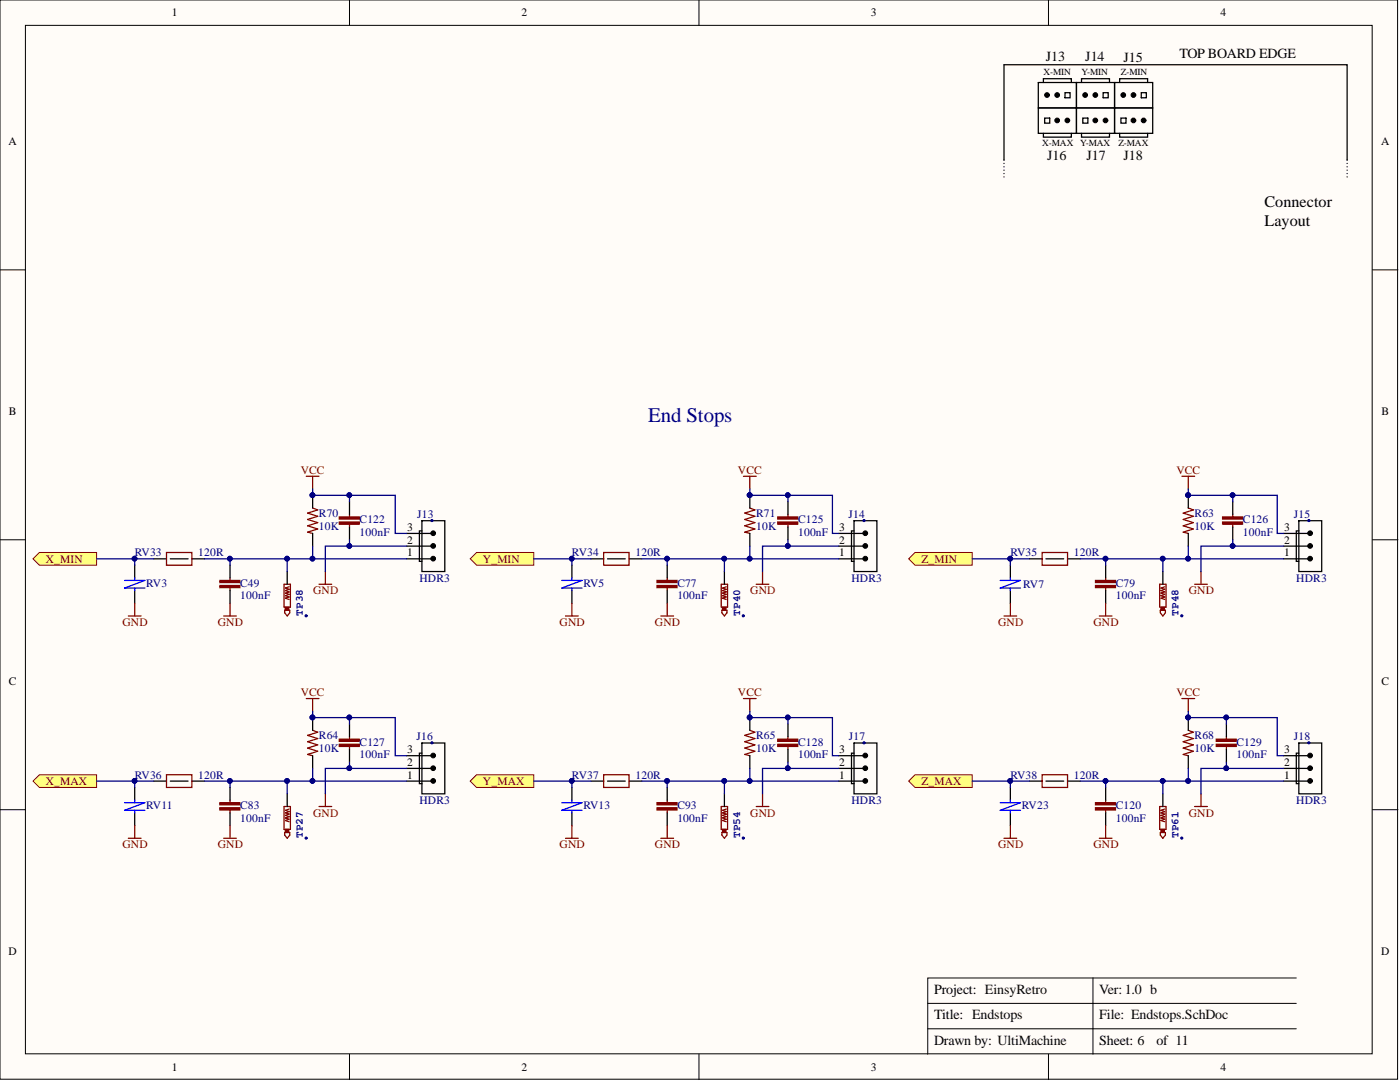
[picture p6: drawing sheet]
<svg xmlns="http://www.w3.org/2000/svg" width="279mm" height="216mm" viewBox="0 0 279 216" stroke-linecap="round" stroke-linejoin="round" font-family="sans-serif">
<defs><g id="words">
<text font-size="4.1" fill="#000080" x="129.4" y="84.2">End Stops</text>
<g font-size="3.2">
<text x="252.4" y="41.4">Connector</text>
<text x="252.4" y="45.2">Layout</text>
</g>
<g font-size="2.8">
<text x="235.4" y="11.6">TOP BOARD EDGE</text>
<text x="186.4" y="203.4">Title: Endstops</text>
<text x="186.4" y="198.4">Project: EinsyRetro</text>
<text x="186.4" y="208.5">Drawn by: UltiMachine</text>
<text x="219.4" y="208.5">Sheet: 6</text>
<text x="230.8" y="208.5">of 11</text>
</g>
<g font-size="2.8" fill="#080d02">
<text x="208.7" y="12.1">J13</text>
<text x="216.6" y="12.1">J14</text>
<text x="224.2" y="12.3">J15</text>
<text x="209" y="31.8">J16</text>
<text x="216.9" y="31.8">J17</text>
<text x="224.2" y="31.8">J18</text>
<text x="219.4" y="203.4">File: Endstops.SchDoc</text>
<text x="219.4" y="198.4">Ver: 1.0 b</text>
</g>
<g font-size="2.3">
<text x="34.3" y="3.3">1</text>
<text x="104.1" y="3.3">2</text>
<text x="173.8" y="3.3">3</text>
<text x="243.6" y="3.3">4</text>
<text x="1.7" y="29">A</text>
<text x="275.6" y="29">A</text>
<text x="1.8" y="82.8">B</text>
<text x="275.7" y="82.8">B</text>
<text x="81.2" y="105.9">3</text>
<text x="167.5" y="105.9">3</text>
<text x="256.3" y="105.9">3</text>
<text x="81.2" y="111">1</text>
<text x="81.2" y="108.5">2</text>
<text x="167.5" y="111">1</text>
<text x="167.5" y="108.5">2</text>
<text x="256.3" y="111">1</text>
<text x="256.3" y="108.5">2</text>
<text x="1.8" y="136.7">C</text>
<text x="275.7" y="136.7">C</text>
<text x="81.2" y="155.4">1</text>
<text x="81.2" y="152.8">2</text>
<text x="81.2" y="150.3">3</text>
<text x="167.5" y="155.4">1</text>
<text x="167.5" y="152.8">2</text>
<text x="167.5" y="150.3">3</text>
<text x="256.3" y="155.4">1</text>
<text x="256.3" y="152.8">2</text>
<text x="256.3" y="150.3">3</text>
<text x="1.7" y="190.5">D</text>
<text x="275.6" y="190.5">D</text>
<text x="34.3" y="213.6">1</text>
<text x="104.1" y="213.6">2</text>
<text x="173.8" y="213.6">3</text>
<text x="243.6" y="213.6">4</text>
</g>
<g font-size="2.3" fill="#800000">
<text x="60" y="94.5">VCC</text>
<text x="147.3" y="94.5">VCC</text>
<text x="234.8" y="94.5">VCC</text>
<text x="9.1" y="112.3">X_MIN</text>
<text x="96.4" y="112.3">Y_MIN</text>
<text x="183.9" y="112.3">Z_MIN</text>
<text x="62.5" y="118.6">GND</text>
<text x="149.7" y="118.6">GND</text>
<text x="237.2" y="118.6">GND</text>
<text x="24.4" y="124.9">GND</text>
<text x="43.5" y="124.9">GND</text>
<text x="111.7" y="124.9">GND</text>
<text x="130.7" y="124.9">GND</text>
<text x="199.2" y="124.9">GND</text>
<text x="218.2" y="124.9">GND</text>
<text x="60" y="138.9">VCC</text>
<text x="147.3" y="138.9">VCC</text>
<text x="234.8" y="138.9">VCC</text>
<text x="9.1" y="156.6">X_MAX</text>
<text x="96.4" y="156.6">Y_MAX</text>
<text x="183.9" y="156.6">Z_MAX</text>
<text x="62.5" y="163">GND</text>
<text x="149.7" y="163">GND</text>
<text x="237.2" y="163">GND</text>
<text x="24.4" y="169.3">GND</text>
<text x="43.5" y="169.3">GND</text>
<text x="111.7" y="169.3">GND</text>
<text x="130.7" y="169.3">GND</text>
<text x="199.2" y="169.3">GND</text>
<text x="218.2" y="169.3">GND</text>
</g>
<g font-size="2.3" fill="#000080">
<text x="63.7" y="105.7">10K</text>
<text x="63.7" y="103.1">R70</text>
<text x="71.8" y="104.4">C122</text>
<text x="71.8" y="106.9">100nF</text>
<text x="83.3" y="103.4">J13</text>
<text x="150.9" y="105.7">10K</text>
<text x="150.9" y="103.1">R71</text>
<text x="159.3" y="104.4">C125</text>
<text x="159.3" y="106.9">100nF</text>
<text x="169.3" y="103.4">J14</text>
<text x="238.4" y="105.7">10K</text>
<text x="238.4" y="103.1">R63</text>
<text x="248.1" y="104.4">C126</text>
<text x="248.1" y="106.9">100nF</text>
<text x="258.2" y="103.4">J15</text>
<text x="26.9" y="111">RV33</text>
<text x="39.6" y="111">120R</text>
<text x="114.1" y="111">RV34</text>
<text x="126.8" y="111">120R</text>
<text x="201.6" y="111">RV35</text>
<text x="214.3" y="111">120R</text>
<text x="29.2" y="117.1">RV3</text>
<text x="47.9" y="117.1">C49</text>
<text x="47.9" y="119.6">100nF</text>
<text x="83.7" y="116.1">HDR3</text>
<text x="116.4" y="117.1">RV5</text>
<text x="135.2" y="117.1">C77</text>
<text x="135.2" y="119.6">100nF</text>
<text x="169.9" y="116.1">HDR3</text>
<text x="204.2" y="117.3">RV7</text>
<text x="222.7" y="117.1">C79</text>
<text x="222.7" y="119.6">100nF</text>
<text x="258.7" y="116.1">HDR3</text>
<text x="63.7" y="147.5">R64</text>
<text x="71.8" y="148.8">C127</text>
<text x="83.1" y="147.8">J16</text>
<text x="150.9" y="147.5">R65</text>
<text x="159.3" y="148.8">C128</text>
<text x="169.4" y="147.8">J17</text>
<text x="238.4" y="147.5">R68</text>
<text x="246.8" y="148.8">C129</text>
<text x="258.2" y="147.8">J18</text>
<text x="26.9" y="155.4">RV36</text>
<text x="39.6" y="155.4">120R</text>
<text x="63.7" y="150">10K</text>
<text x="71.8" y="151.3">100nF</text>
<text x="114.1" y="155.4">RV37</text>
<text x="126.8" y="155.4">120R</text>
<text x="150.9" y="150">10K</text>
<text x="159.3" y="151.3">100nF</text>
<text x="201.6" y="155.4">RV38</text>
<text x="214.3" y="155.4">120R</text>
<text x="238.4" y="150">10K</text>
<text x="246.8" y="151.3">100nF</text>
<text x="29.2" y="161.4">RV11</text>
<text x="47.9" y="161.4">C83</text>
<text x="83.7" y="160.4">HDR3</text>
<text x="116.4" y="161.4">RV13</text>
<text x="135.2" y="161.4">C93</text>
<text x="169.9" y="160.4">HDR3</text>
<text x="203.9" y="161.4">RV23</text>
<text x="222.7" y="161.4">C120</text>
<text x="258.7" y="160.4">HDR3</text>
<text x="47.9" y="164">100nF</text>
<text x="135.2" y="164">100nF</text>
<text x="222.7" y="164">100nF</text>
</g>
<g font-size="2.2" fill="#000080">
<text x="60.4" y="122.9" transform="rotate(-90 60.4 122.9)">TP38</text>
<text x="147.7" y="122.9" transform="rotate(-90 147.7 122.9)">TP40</text>
<text x="235.2" y="122.9" transform="rotate(-90 235.2 122.9)">TP48</text>
<text x="60.4" y="167.3" transform="rotate(-90 60.4 167.3)">TP27</text>
<text x="147.7" y="167.3" transform="rotate(-90 147.7 167.3)">TP54</text>
<text x="235.2" y="167.3" transform="rotate(-90 235.2 167.3)">TP61</text>
</g>
<g font-size="1.9">
<text x="208.2" y="15">X-MIN</text>
<text x="215.8" y="15">Y-MIN</text>
<text x="223.7" y="15">Z-MIN</text>
<text x="208" y="29.2">X-MAX</text>
<text x="215.6" y="29.2">Y-MAX</text>
<text x="223.2" y="29.2">Z-MAX</text>
</g>
</g></defs>
<g fill="#fffcf8" stroke="#000" stroke-width=".2">
<path d="M0 0h278.9v215.3h-278.9z"/>
<path d="M5.1 5.1h268.7v205.2h-268.7z"/>
</g>
<g fill="none" stroke="#000" stroke-width=".2">
<path d="M69.7 0v5.1M139.5 0v5.1M209.2 0v5.1M0 53.8h5.1M273.9 53.8h5.1M0 107.7h5.1M273.9 107.7h5.1M0 161.6h5.1M273.9 161.6h5.1M218.1 195.1v15.3M258.7 195.1h-73.5v15.3M69.7 210.4v5"/>
<path d="M139.5 210.4v5M185.2 200.2h73.5M185.2 205.3h73.5M209.2 210.4v5"/>
</g>
<g fill="none" stroke="#800000" stroke-width=".25">
<path d="M56.7 116.6h1.3v4.5h-1.3zM57.7 117.1l-.8 .2 .8 .3-.8 .2 .8 .3-.8 .3 .8 .2-.8 .3 .8 .2-.8 .3 .8 .2M63.7 116.6h2.5M64.9 114v2.6M143.9 116.6h1.3v4.5h-1.3zM145 117.1l-.8 .2 .8 .3-.8 .2 .8 .3-.8 .3 .8 .2-.8 .3 .8 .2-.8 .3 .8 .2M150.9 116.6h2.5M152.2 114v2.6M231.4 116.6h1.3v4.5h-1.3zM232.5 117.1l-.8 .2 .8 .3-.8 .2 .8 .3-.8 .3 .8 .2-.8 .3 .8 .2-.8 .3 .8 .2M56.8 121.8h1v.5l-.5 .6-.5-.6zM144.1 121.8h1v.5l-.5 .6-.5-.6z"/>
<path d="M231.6 121.8h1v.5l-.5 .6-.5-.6z"/>
</g>
<g fill="#800000" stroke="#800000" stroke-width=".25">
<path d="M56.9 121.1h.7v.6h-.7z"/>
<path d="M144.2 121.1h.7v.6h-.7z"/>
<path d="M231.7 121.1h.7v.6h-.7z"/>
</g>
<path d="M26.9 112.8v2.5M26.9 117.8v2.6M57.3 114v2.6M114.1 112.8v2.5M114.1 117.8v2.6M144.6 114v2.6M201.6 112.8v2.5M201.6 117.8v2.6M232.1 114v2.6" fill="none" stroke="#000" stroke-width=".25"/>
<g fill="#000080" stroke="#000080" stroke-width=".2">
<circle cx="61.1" cy="122.9" r=".22"/>
<circle cx="148.3" cy="122.9" r=".22"/>
<circle cx="235.8" cy="122.9" r=".22"/>
</g>
<path d="M24.9 115.8h4l-4 1.5h4M26.9 115.3v.5M26.9 117.3v.5M112.1 115.8h4.1l-4.1 1.5h4.1M114.1 115.3v.5M114.1 117.3v.5M199.6 115.8h4.1l-4.1 1.5h4.1M201.6 115.3v.5M201.6 117.3v.5" fill="none" stroke="#00f" stroke-width=".25"/>
<g fill="#ffff80" stroke="#800000" stroke-width=".2">
<path d="M6.6 111.5l1.3-1.3h11.4v2.6h-11.4z" fill-rule="evenodd"/>
<path d="M93.8 111.5l1.3-1.3h11.4v2.6h-11.4z" fill-rule="evenodd"/>
<path d="M181.3 111.5l1.3-1.3h11.4v2.6h-11.4z" fill-rule="evenodd"/>
</g>
<g fill="none" stroke="#800000" stroke-width=".25">
<path d="M61.1 95h2.6M62.4 95v2.6M148.4 95h2.5M149.6 95v2.6M235.9 95h2.5M237.1 95v2.6M62.4 101.4l1 .4-2 .6 2 .6-2 .7 2 .6-2 .6 2 .7-2 .6 1 .2M149.6 101.4l1.1 .4-2.1 .6 2.1 .6-2.1 .7 2.1 .6-2.1 .6 2.1 .7-2.1 .6 1 .2M237.1 101.4l1.1 .4-2.1 .6 2.1 .6-2.1 .7 2.1 .6-2.1 .6 2.1 .7-2.1 .6 1 .2M238.4 116.6h2.5M239.7 114v2.6M25.6 122.9h2.6"/>
<path d="M26.9 120.4v2.5M112.9 122.9h2.5M114.1 120.4v2.5M200.4 122.9h2.5M201.6 120.4v2.5M64.9 158.4v2.5M56.7 160.9h1.3v4.6h-1.3zM56.8 166.1h1v.5l-.5 .7-.5-.7zM57.7 161.4l-.8 .3 .8 .2-.8 .3 .8 .3-.8 .2 .8 .3-.8 .2 .8 .3-.8 .2 .8 .3M63.7 160.9h2.5"/>
</g>
<g fill="none" stroke="#000" stroke-width=".25">
<path d="M200.4 31.9v-19h68.4v19M62.4 98.8v2.6M149.6 98.8v2.6M237.1 98.8v2.6M62.4 106.4v2.6M81.2 111.5h5.3M81.2 109h5.3M81.2 106.4h5.3M84.2 103.9h4.6v10.1h-4.6zM84.2 105.9h-.5v6.1h.5M149.6 106.4v2.6M167.4 111.5h5.3"/>
<path d="M167.4 109h5.3M167.4 106.4h5.3M170.4 103.9h4.6v10.1h-4.6zM170.4 105.9h-.5v6.1h.5M237.1 106.4v2.6M256.2 111.5h5.3M256.2 109h5.3M256.2 106.4h5.3M259.2 103.9h4.6v10.1h-4.6zM259.2 105.9h-.5v6.1h.5M26.9 157.1v2.6M57.3 158.4v2.5"/>
<path d="M26.9 162.2v2.5"/>
</g>
<g fill="#000080" stroke="#000080" stroke-width=".2">
<circle cx="62.4" cy="98.8" r=".47"/>
<circle cx="149.6" cy="98.8" r=".47"/>
<circle cx="86.2" cy="103.9" r=".22"/>
<circle cx="172.4" cy="103.9" r=".22"/>
<circle cx="261.2" cy="103.9" r=".22"/>
<circle cx="237.1" cy="98.8" r=".47"/>
<circle cx="61.1" cy="167.2" r=".22"/>
</g>
<path d="M200.4 31.9v3.8M268.8 31.9v3.8" fill="none" stroke="#000" stroke-width=".25" stroke-dasharray="0 .6"/>
<g fill="#000" stroke="#000" stroke-width=".2">
<circle cx="86.5" cy="111.5" r=".47"/>
<circle cx="86.5" cy="108.9" r=".47"/>
<circle cx="86.5" cy="106.4" r=".47"/>
<circle cx="172.7" cy="111.5" r=".47"/>
<circle cx="172.7" cy="108.9" r=".47"/>
<circle cx="172.7" cy="106.4" r=".47"/>
<circle cx="261.5" cy="111.5" r=".47"/>
<circle cx="261.5" cy="108.9" r=".47"/>
<circle cx="261.5" cy="106.4" r=".47"/>
</g>
<path d="M56.9 165.5h.7v.6h-.7z" fill="#800000" stroke="#800000" stroke-width=".25"/>
<path d="M26.9 159.7v.5M24.9 160.2h4l-4 1.5h4M26.9 161.7v.5" fill="none" stroke="#00f" stroke-width=".25"/>
<path d="M6.6 155.9l1.3-1.3h11.4v2.5h-11.4z" fill-rule="evenodd" fill="#ffff80" stroke="#800000" stroke-width=".2"/>
<path d="M61.1 139.4h2.6M62.4 139.4v2.5M62.4 145.7l1 .4-2 .6 2 .7-2 .6 2 .6-2 .7 2 .6-2 .6 1 .3M152.2 158.4v2.5M25.6 167.3h2.6M26.9 164.7v2.6M143.9 160.9h1.3v4.6h-1.3zM144.1 166.1h1v.5l-.5 .7-.5-.7zM145 161.4l-.8 .3 .8 .2-.8 .3 .8 .3-.8 .2 .8 .3-.8 .2 .8 .3-.8 .2 .8 .3M150.9 160.9h2.5" fill="none" stroke="#800000" stroke-width=".25"/>
<path d="M62.4 143.2v2.5M62.4 150.8v2.5M81.2 155.9h5.3M81.2 153.3h5.3M81.2 150.8h5.3M84.2 148.3h4.6v10.1h-4.6zM84.2 150.3h-.5v6.1h.5M114.1 157.1v2.6M144.6 158.4v2.5M114.1 162.2v2.5" fill="none" stroke="#000" stroke-width=".25"/>
<g fill="#000080" stroke="#000080" stroke-width=".2">
<circle cx="62.4" cy="143.2" r=".47"/>
<circle cx="86.2" cy="148.2" r=".22"/>
<circle cx="148.3" cy="167.2" r=".22"/>
</g>
<g fill="#000" stroke="#000" stroke-width=".2">
<circle cx="86.5" cy="150.8" r=".47"/>
<circle cx="86.5" cy="153.3" r=".47"/>
<circle cx="86.5" cy="155.8" r=".47"/>
</g>
<path d="M144.2 165.5h.7v.6h-.7z" fill="#800000" stroke="#800000" stroke-width=".25"/>
<path d="M114.1 159.7v.5M112.1 160.2h4.1l-4.1 1.5h4.1M114.1 161.7v.5" fill="none" stroke="#00f" stroke-width=".25"/>
<path d="M93.8 155.9l1.3-1.3h11.4v2.5h-11.4z" fill-rule="evenodd" fill="#ffff80" stroke="#800000" stroke-width=".2"/>
<path d="M148.4 139.4h2.5M149.6 139.4v2.5M149.6 145.7l1.1 .4-2.1 .6 2.1 .7-2.1 .6 2.1 .6-2.1 .7 2.1 .6-2.1 .6 1 .3M239.7 158.4v2.5M112.9 167.3h2.5M114.1 164.7v2.6M231.4 160.9h1.3v4.6h-1.3zM231.6 166.1h1v.5l-.5 .7-.5-.7zM232.5 161.4l-.8 .3 .8 .2-.8 .3 .8 .3-.8 .2 .8 .3-.8 .2 .8 .3-.8 .2 .8 .3M238.4 160.9h2.5" fill="none" stroke="#800000" stroke-width=".25"/>
<path d="M149.6 143.2v2.5M149.6 150.8v2.5M167.4 155.9h5.3M167.4 153.3h5.3M167.4 150.8h5.3M170.4 148.3h4.6v10.1h-4.6zM170.4 150.3h-.5v6.1h.5M201.6 157.1v2.6M232.1 158.4v2.5M201.6 162.2v2.5" fill="none" stroke="#000" stroke-width=".25"/>
<g fill="#000080" stroke="#000080" stroke-width=".2">
<circle cx="149.6" cy="143.2" r=".47"/>
<circle cx="172.4" cy="148.2" r=".22"/>
<circle cx="235.8" cy="167.2" r=".22"/>
</g>
<g fill="#000" stroke="#000" stroke-width=".2">
<circle cx="172.7" cy="150.8" r=".47"/>
<circle cx="172.7" cy="153.3" r=".47"/>
<circle cx="172.7" cy="155.8" r=".47"/>
</g>
<path d="M231.7 165.5h.7v.6h-.7z" fill="#800000" stroke="#800000" stroke-width=".25"/>
<path d="M201.6 159.7v.5M199.6 160.2h4.1l-4.1 1.5h4.1M201.6 161.7v.5" fill="none" stroke="#00f" stroke-width=".25"/>
<path d="M181.3 155.9l1.3-1.3h11.4v2.5h-11.4z" fill-rule="evenodd" fill="#ffff80" stroke="#800000" stroke-width=".2"/>
<g fill="none" stroke="#800000" stroke-width=".25">
<path d="M33.2 110.2h5.1v2.6h-5.1zM45.9 115.3v.5M45.9 117.3v.5M69.7 102.6v.5M69.7 104.7v.5M120.5 110.2h5v2.6h-5zM133.2 115.3v.5M133.2 117.3v.5M157.3 102.6v.5M157.3 104.7v.5M208 110.2h5.1v2.6h-5.1zM220.7 115.3v.5"/>
<path d="M220.7 117.3v.5M246 102.6v.5M246 104.7v.5M44.6 122.9h2.6M45.9 120.4v2.5M131.9 122.9h2.5M133.2 120.4v2.5M219.4 122.9h2.5M220.7 120.4v2.5M235.9 139.4h2.5M237.1 139.4v2.5M33.2 154.6h5.1v2.5h-5.1z"/>
<path d="M45.9 159.7v.5M69.7 147v.5M69.7 149v.5M120.5 154.6h5v2.5h-5zM133.2 159.7v.5M157.3 147v.5M157.3 149v.5M208 154.6h5.1v2.5h-5.1zM220.7 159.7v.5M237.1 145.7l1.1 .4-2.1 .6 2.1 .7-2.1 .6 2.1 .6-2.1 .7 2.1 .6-2.1 .6 1 .3M244.8 147v.5M244.8 149v.5"/>
<path d="M44.6 167.3h2.6M45.9 161.7v.5M45.9 164.7v2.6M131.9 167.3h2.5M133.2 161.7v.5M133.2 164.7v2.6M200.4 167.3h2.5M201.6 164.7v2.6M219.4 167.3h2.5M220.7 161.7v.5M220.7 164.7v2.6"/>
</g>
<g fill="none" stroke="#000" stroke-width=".25">
<path d="M207.2 16.5h7.6v5h-7.6zM208.2 16.5v-.8h5.6v.8M212.5 18.5h1.1v1h-1.1zM214.8 16.5h7.6v5h-7.6zM215.8 16.5v-.8h5.6v.8M220.2 18.5h1v1h-1zM222.4 16.5h7.6v5h-7.6zM223.4 16.5v-.8h5.6v.8M227.8 18.5h1v1h-1zM207.2 21.5h7.6v5.1h-7.6zM208.2 26.6v.8h5.6v-.8M208.5 23.6h1v1h-1z"/>
<path d="M214.8 21.5h7.6v5.1h-7.6zM215.8 26.6v.8h5.6v-.8M216.1 23.6h1v1h-1zM222.4 21.5h7.6v5.1h-7.6zM223.4 26.6v.8h5.6v-.8M223.7 23.6h1v1h-1zM30.7 111.5h2.5M34 111.5h3.5M38.3 111.5h2.5M45.9 112.8v2.5M45.9 117.8v2.6M69.7 100.1v2.5"/>
<path d="M69.7 105.2v2.5M117.9 111.5h2.6M121.2 111.5h3.6M125.5 111.5h2.6M133.2 112.8v2.5M133.2 117.8v2.6M157.3 100.1v2.5M157.3 105.2v2.5M205.4 111.5h2.6M208.7 111.5h3.6M213.1 111.5h2.5M220.7 112.8v2.5"/>
<path d="M220.7 117.8v2.6M246 100.1v2.5M246 105.2v2.5M30.7 155.9h2.5M34 155.9h3.5M38.3 155.9h2.5M45.9 157.1v2.6M69.7 144.5v2.5M69.7 149.5v2.6M117.9 155.9h2.6M121.2 155.9h3.6M125.5 155.9h2.6"/>
<path d="M133.2 157.1v2.6M157.3 144.5v2.5M157.3 149.5v2.6M205.4 155.9h2.6M208.7 155.9h3.6M213.1 155.9h2.5M220.7 157.1v2.6M237.1 143.2v2.5M237.1 150.8v2.5M244.8 144.5v2.5M244.8 149.5v2.6M256.2 155.9h5.3"/>
<path d="M256.2 153.3h5.3M256.2 150.8h5.3M259.2 148.3h4.6v10.1h-4.6zM259.2 150.3h-.5v6.1h.5M45.9 162.2v2.5M133.2 162.2v2.5M220.7 162.2v2.5"/>
</g>
<g fill="#000080" stroke="#000080" stroke-width=".2">
<circle cx="237.1" cy="143.2" r=".47"/>
<circle cx="261.2" cy="148.2" r=".22"/>
<circle cx="26.8" cy="111.5" r=".47"/>
<circle cx="114.1" cy="111.5" r=".47"/>
<circle cx="62.4" cy="111.5" r=".47"/>
<circle cx="149.6" cy="111.5" r=".47"/>
<circle cx="57.3" cy="111.5" r=".47"/>
<circle cx="144.5" cy="111.5" r=".47"/>
<circle cx="45.9" cy="111.5" r=".47"/>
<circle cx="69.7" cy="108.9" r=".47"/>
<circle cx="69.7" cy="98.8" r=".47"/>
<circle cx="62.4" cy="98.8" r=".47"/>
<circle cx="157.2" cy="108.9" r=".47"/>
<circle cx="157.2" cy="98.8" r=".47"/>
<circle cx="149.6" cy="98.8" r=".47"/>
<circle cx="201.6" cy="111.5" r=".47"/>
<circle cx="232" cy="111.5" r=".47"/>
<circle cx="237.1" cy="111.5" r=".47"/>
<circle cx="246" cy="108.9" r=".47"/>
<circle cx="246" cy="98.8" r=".47"/>
<circle cx="237.1" cy="98.8" r=".47"/>
<circle cx="26.8" cy="155.8" r=".47"/>
<circle cx="62.4" cy="155.8" r=".47"/>
<circle cx="57.3" cy="155.8" r=".47"/>
<circle cx="45.9" cy="155.8" r=".47"/>
<circle cx="69.7" cy="153.3" r=".47"/>
<circle cx="69.7" cy="143.2" r=".47"/>
<circle cx="62.4" cy="143.2" r=".47"/>
<circle cx="114.1" cy="155.8" r=".47"/>
<circle cx="149.6" cy="155.8" r=".47"/>
<circle cx="144.5" cy="155.8" r=".47"/>
<circle cx="157.2" cy="153.3" r=".47"/>
<circle cx="157.2" cy="143.2" r=".47"/>
<circle cx="149.6" cy="143.2" r=".47"/>
<circle cx="201.6" cy="155.8" r=".47"/>
<circle cx="237.1" cy="155.8" r=".47"/>
<circle cx="232" cy="155.8" r=".47"/>
<circle cx="244.7" cy="153.3" r=".47"/>
<circle cx="244.7" cy="143.2" r=".47"/>
<circle cx="220.6" cy="155.8" r=".47"/>
<circle cx="133.1" cy="155.8" r=".47"/>
<circle cx="220.6" cy="111.5" r=".47"/>
<circle cx="133.1" cy="111.5" r=".47"/>
</g>
<g fill="#000" stroke="#000" stroke-width=".2">
<circle cx="209" cy="19" r=".47"/>
<circle cx="211" cy="19" r=".47"/>
<circle cx="216.6" cy="19" r=".47"/>
<circle cx="218.6" cy="19" r=".47"/>
<circle cx="224.2" cy="19" r=".47"/>
<circle cx="226.2" cy="19" r=".47"/>
<circle cx="211" cy="24" r=".47"/>
<circle cx="213" cy="24" r=".47"/>
<circle cx="218.6" cy="24" r=".47"/>
<circle cx="220.6" cy="24" r=".47"/>
<circle cx="226.2" cy="24" r=".47"/>
<circle cx="228.2" cy="24" r=".47"/>
<circle cx="261.5" cy="150.8" r=".47"/>
<circle cx="261.5" cy="153.3" r=".47"/>
<circle cx="261.5" cy="155.8" r=".47"/>
</g>
<g fill="#800000" stroke="#800000" stroke-width=".25">
<path d="M43.9 161.2h4v.4h-4z"/>
<path d="M43.9 160.2h4v.4h-4z"/>
<path d="M218.6 161.2h4v.4h-4z"/>
<path d="M218.6 160.2h4v.4h-4z"/>
<path d="M131.1 161.2h4v.4h-4z"/>
<path d="M131.1 160.2h4v.4h-4z"/>
<path d="M43.9 116.8h4v.5h-4z"/>
<path d="M43.9 115.8h4v.4h-4z"/>
<path d="M218.6 116.8h4v.5h-4z"/>
<path d="M218.6 115.8h4v.4h-4z"/>
<path d="M131.1 116.8h4v.5h-4z"/>
<path d="M131.1 115.8h4v.4h-4z"/>
<path d="M67.7 104.2h4v.4h-4z"/>
<path d="M67.7 103.1h4v.5h-4z"/>
<path d="M67.7 148.5h4v.4h-4z"/>
<path d="M67.7 147.5h4v.4h-4z"/>
<path d="M155.2 104.2h4v.4h-4z"/>
<path d="M155.2 103.1h4v.5h-4z"/>
<path d="M155.2 148.5h4v.4h-4z"/>
<path d="M155.2 147.5h4v.4h-4z"/>
<path d="M244 104.2h4v.4h-4z"/>
<path d="M244 103.1h4v.5h-4z"/>
<path d="M242.7 148.5h4v.4h-4z"/>
<path d="M242.7 147.5h4v.4h-4z"/>
</g>
<g fill="none" stroke="#000080" stroke-width=".25">
<path d="M62.4 97.6v1.2h16.5v7.6h2.3M69.7 98.8v1.3M149.6 97.6v1.2h16.5v7.6h1.3M157.3 98.8v1.3M237.1 97.6v1.2h17.8v7.6h1.3M246 98.8v1.3M19.3 111.5h11.4M26.9 111.5v1.3M40.8 111.5h40.4M45.9 111.5v1.3M57.3 111.5v2.5M62.4 109v2.5"/>
<path d="M69.7 107.7v1.3M81.2 109h-16.3v5M106.5 111.5h11.4M114.1 111.5v1.3M128.1 111.5h39.3M133.2 111.5v1.3M144.6 111.5v2.5M149.6 109v2.5M157.3 107.7v1.3M167.4 109h-15.2v5M194 111.5h7.6v1.3M201.6 111.5h3.8"/>
<path d="M215.6 111.5h40.6M220.7 111.5v1.3M232.1 111.5v2.5M237.1 109v2.5M246 107.7v1.3M256.2 109h-16.5v5M19.3 155.9h11.4M26.9 155.9v1.2M40.8 155.9h40.4M45.9 155.9v1.2M57.3 155.9v2.5M62.4 141.9v1.3h16.5v7.6h2.3"/>
<path d="M62.4 153.3v2.6M69.7 143.2v1.3M69.7 152.1v1.2M81.2 153.3h-16.3v5.1M106.5 155.9h11.4M114.1 155.9v1.2M128.1 155.9h39.3M133.2 155.9v1.2M144.6 155.9v2.5M149.6 141.9v1.3h16.5v7.6h1.3M149.6 153.3v2.6M157.3 143.2v1.3"/>
<path d="M157.3 152.1v1.2M167.4 153.3h-15.2v5.1M194 155.9h11.4M201.6 155.9v1.2M215.6 155.9h40.6M220.7 155.9v1.2M232.1 155.9v2.5M237.1 141.9v1.3h17.8v7.6h1.3M237.1 153.3v2.6M244.8 143.2v1.3M244.8 152.1v1.2M256.2 153.3h-16.5v5.1"/>
</g>
<use href="#words"/>
</svg>
